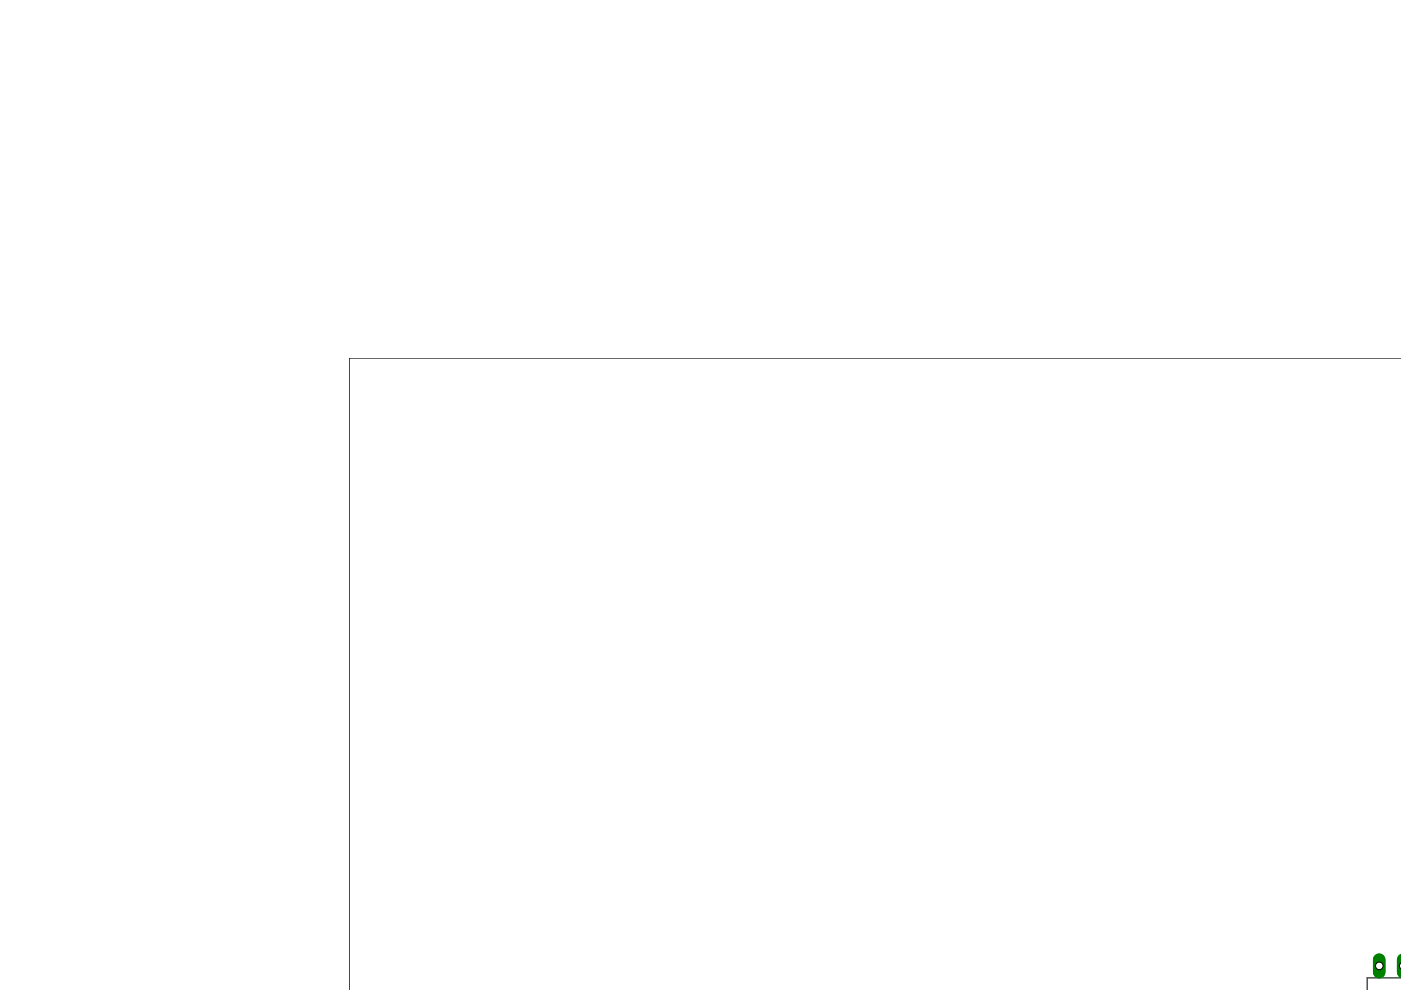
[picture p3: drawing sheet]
<svg xmlns="http://www.w3.org/2000/svg" width="297mm" height="210mm" viewBox="0 0 297 210" stroke-linecap="round" stroke-linejoin="round" font-family="sans-serif">
<path d="M297.1 207.3h-7.2v2.7" fill="none" stroke="#505050" stroke-width=".32"/>
<path d="M292.4 203.5v2.6" fill="none" stroke="#008000" stroke-width="2.6"/>
<g fill="#fff" stroke="#000" stroke-width=".21">
<path d="M297.1 204v1.6a1.06 1.06 0 0 1 0-1.6z" fill-rule="evenodd"/>
<circle cx="292.4" cy="204.8" r=".8"/>
</g>
<path d="M292.4 203.5v2.6" fill="none" stroke="#008000" stroke-width="2.6"/>
<g fill="#fff" stroke="#000" stroke-width=".21">
<path d="M297.1 204v1.6a1.06 1.06 0 0 1 0-1.6z" fill-rule="evenodd"/>
<circle cx="292.4" cy="204.8" r=".8"/>
</g>
<path d="M297.1 75.9h-223.1v134.1" fill="none" stroke="#000" stroke-width=".21"/>
</svg>
